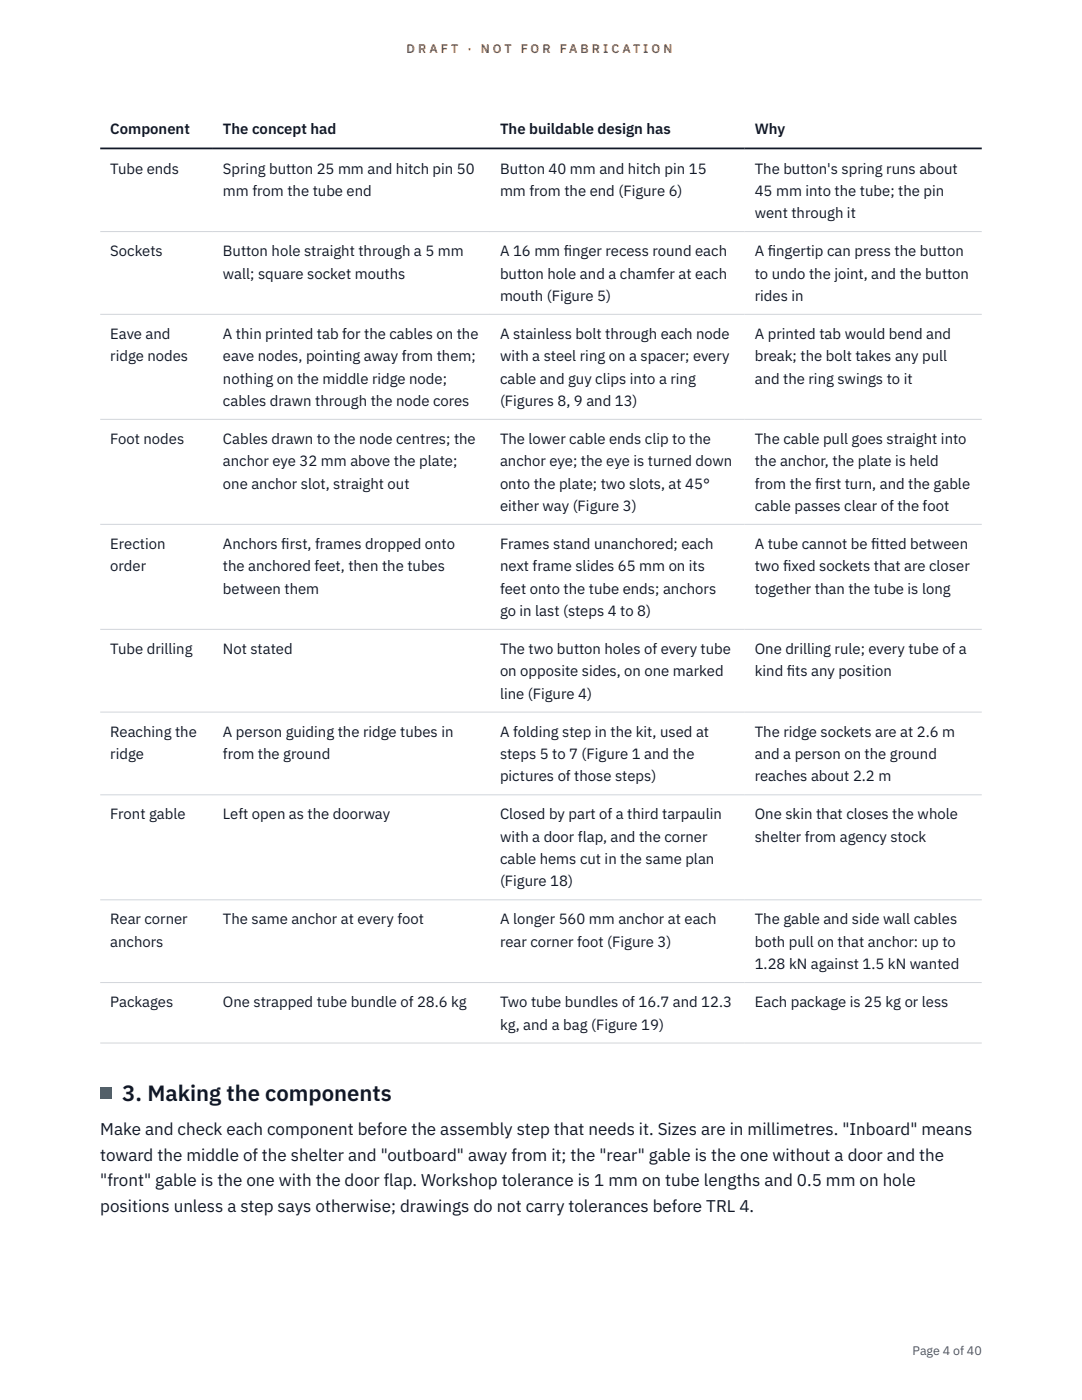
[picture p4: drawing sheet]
<svg xmlns="http://www.w3.org/2000/svg" width="216mm" height="279mm" viewBox="0 0 216 279" stroke-linecap="round" stroke-linejoin="round" font-family="sans-serif">
<defs><g id="words">
<text font-size="4.4" fill="#111827" x="24.4" y="219.7">3. Making the components</text>
<g font-size="3.4" fill="#111827">
<text x="20" y="226.6">Make and check each component before the assembly step that needs it. Sizes are in millimetres. &quot;Inboard&quot; means</text>
<text x="20" y="231.6">toward the middle of the shelter and &quot;outboard&quot; away from it; the &quot;rear&quot; gable is the one without a door and the</text>
<text x="20" y="236.7">&quot;front&quot; gable is the one with the door flap. Workshop tolerance is 1 mm on tube lengths and 0.5 mm on hole</text>
<text x="20" y="241.8">positions unless a step says otherwise; drawings do not carry tolerances before TRL 4.</text>
</g>
<g font-size="3" fill="#111827">
<text x="22" y="26.8">Component</text>
<text x="44.5" y="26.8">The concept had</text>
<text x="99.8" y="26.8">The buildable design has</text>
<text x="150.6" y="26.8">Why</text>
<text x="22" y="34.6">Tube ends</text>
<text x="44.5" y="34.6">Spring button 25 mm and hitch pin 50</text>
<text x="99.8" y="34.6">Button 40 mm and hitch pin 15</text>
<text x="150.6" y="34.6">The button's spring runs about</text>
<text x="44.5" y="39.1">mm from the tube end</text>
<text x="99.8" y="39.1">mm from the end (Figure 6)</text>
<text x="150.6" y="39.1">45 mm into the tube; the pin</text>
<text x="150.6" y="43.5">went through it</text>
<text x="22" y="51.1">Sockets</text>
<text x="44.5" y="51.1">Button hole straight through a 5 mm</text>
<text x="99.8" y="51.1">A 16 mm f</text>
<text x="112.5" y="51.1">inger recess round each</text>
<text x="150.6" y="51.1">A f</text>
<text x="153.2" y="51.1">ingertip can press the button</text>
<text x="44.5" y="55.6">wall; square socket mouths</text>
<text x="99.8" y="55.6">button hole and a chamfer at each</text>
<text x="150.6" y="55.6">to undo the joint, and the button</text>
<text x="99.8" y="60">mouth (Figure 5)</text>
<text x="150.6" y="60">rides in</text>
<text x="22" y="67.7">Eave and</text>
<text x="44.5" y="67.7">A thin printed tab for the cables on the</text>
<text x="99.8" y="67.7">A stainless bolt through each node</text>
<text x="150.6" y="67.7">A printed tab would bend and</text>
<text x="22" y="72.1">ridge nodes</text>
<text x="44.5" y="72.1">eave nodes, pointing away from them;</text>
<text x="44.5" y="76.5">nothing on the middle ridge node;</text>
<text x="99.8" y="72.1">with a steel ring on a spacer; every</text>
<text x="99.8" y="76.5">cable and guy clips into a ring</text>
<text x="150.6" y="72.1">break; the bolt takes any pull</text>
<text x="150.6" y="76.5">and the ring swings to it</text>
<text x="44.5" y="81">cables drawn through the node cores</text>
<text x="99.8" y="81">(Figures 8, 9 and 13)</text>
<text x="22" y="88.6">Foot nodes</text>
<text x="44.5" y="88.6">Cables drawn to the node centres; the</text>
<text x="99.8" y="88.6">The lower cable ends clip to the</text>
<text x="150.6" y="88.6">The cable pull goes straight into</text>
<text x="44.5" y="93.1">anchor eye 32 mm above the plate;</text>
<text x="99.8" y="93.1">anchor eye; the eye is turned down</text>
<text x="150.6" y="93.1">the anchor, the plate is held</text>
<text x="44.5" y="97.5">one anchor slot, straight out</text>
<text x="99.8" y="97.5">onto the plate; two slots, at 45°</text>
<text x="99.8" y="101.9">either way (Figure 3)</text>
<text x="150.6" y="97.5">from the f</text>
<text x="150.6" y="101.9">cable passes clear of the foot</text>
<text x="162.6" y="97.5">irst turn, and the gable</text>
<text x="22" y="109.6">Erection</text>
<text x="44.5" y="109.6">Anchors f</text>
<text x="56.1" y="109.6">irst, frames dropped onto</text>
<text x="99.8" y="109.6">Frames stand unanchored; each</text>
<text x="150.6" y="109.6">A tube cannot be f</text>
<text x="173.9" y="109.6">itted between</text>
<text x="22" y="114">order</text>
<text x="44.5" y="114">the anchored feet, then the tubes</text>
<text x="44.5" y="118.5">between them</text>
<text x="99.8" y="114">next frame slides 65 mm on its</text>
<text x="99.8" y="118.5">feet onto the tube ends; anchors</text>
<text x="150.6" y="114">two f</text>
<text x="150.6" y="118.5">together than the tube is long</text>
<text x="156.3" y="114">ixed sockets that are closer</text>
<text x="99.8" y="122.9">go in last (steps 4 to 8)</text>
<text x="22" y="130.5">Tube drilling</text>
<text x="44.5" y="130.5">Not stated</text>
<text x="99.8" y="130.5">The two button holes of every tube</text>
<text x="150.6" y="130.5">One drilling rule; every tube of a</text>
<text x="99.8" y="135">on opposite sides, on one marked</text>
<text x="150.6" y="135">kind f</text>
<text x="157" y="135">its any position</text>
<text x="99.8" y="139.4">line (Figure 4)</text>
<text x="22" y="147">Reaching the</text>
<text x="44.5" y="147">A person guiding the ridge tubes in</text>
<text x="99.8" y="147">A folding step in the kit, used at</text>
<text x="150.6" y="147">The ridge sockets are at 2.6 m</text>
<text x="22" y="151.5">ridge</text>
<text x="44.5" y="151.5">from the ground</text>
<text x="99.8" y="151.5">steps 5 to 7 (Figure 1 and the</text>
<text x="99.8" y="155.9">pictures of those steps)</text>
<text x="150.6" y="151.5">and a person on the ground</text>
<text x="150.6" y="155.9">reaches about 2.2 m</text>
<text x="22" y="163.5">Front gable</text>
<text x="44.5" y="163.5">Left open as the doorway</text>
<text x="99.8" y="163.5">Closed by part of a third tarpaulin</text>
<text x="99.8" y="168">with a door flap, and the corner</text>
<text x="150.6" y="163.5">One skin that closes the whole</text>
<text x="150.6" y="168">shelter from agency stock</text>
<text x="99.8" y="172.4">cable hems cut in the same plan</text>
<text x="99.8" y="176.9">(Figure 18)</text>
<text x="22" y="184.5">Rear corner</text>
<text x="44.5" y="184.5">The same anchor at every foot</text>
<text x="99.8" y="184.5">A longer 560 mm anchor at each</text>
<text x="150.6" y="184.5">The gable and side wall cables</text>
<text x="22" y="188.9">anchors</text>
<text x="99.8" y="188.9">rear corner foot (Figure 3)</text>
<text x="150.6" y="188.9">both pull on that anchor: up to</text>
<text x="150.6" y="193.4">1.28 kN against 1.5 kN wanted</text>
<text x="22" y="201">Packages</text>
<text x="44.5" y="201">One strapped tube bundle of 28.6 kg</text>
<text x="99.8" y="201">Two tube bundles of 16.7 and 12.3</text>
<text x="150.6" y="201">Each package is 25 kg or less</text>
<text x="99.8" y="205.5">kg, and a bag (Figure 19)</text>
</g>
<g font-size="2.5" fill="#b45309">
<text x="81.1" y="10.5">D R A F T</text>
<text x="93.3" y="10.5">·</text>
<text x="95.9" y="10.5">N O T</text>
<text x="103.9" y="10.5">F O R</text>
<text x="111.7" y="10.5">F A B R I C A T I O N</text>
</g>
<text font-size="2.5" fill="#4b5563" x="182.1" y="270.3">Page 4 of 40</text>
</g></defs>
<path d="M20 46.2h175.9M20 62.7h175.9M20 83.7h175.9M20 104.6h175.9M20 125.6h175.9M20 142.1h175.9M20 158.6h175.9M20 179.6h175.9M20 196.1h175.9M20 208.2h175.9" fill="none" stroke="#d1d5db" stroke-width=".2"/>
<path d="M20 29.6h175.9" fill="none" stroke="#111827" stroke-width=".35"/>
<path d="M20 217.1h2.2v2.2h-2.2z" fill="#0f766e"/>
<use href="#words"/>
</svg>
